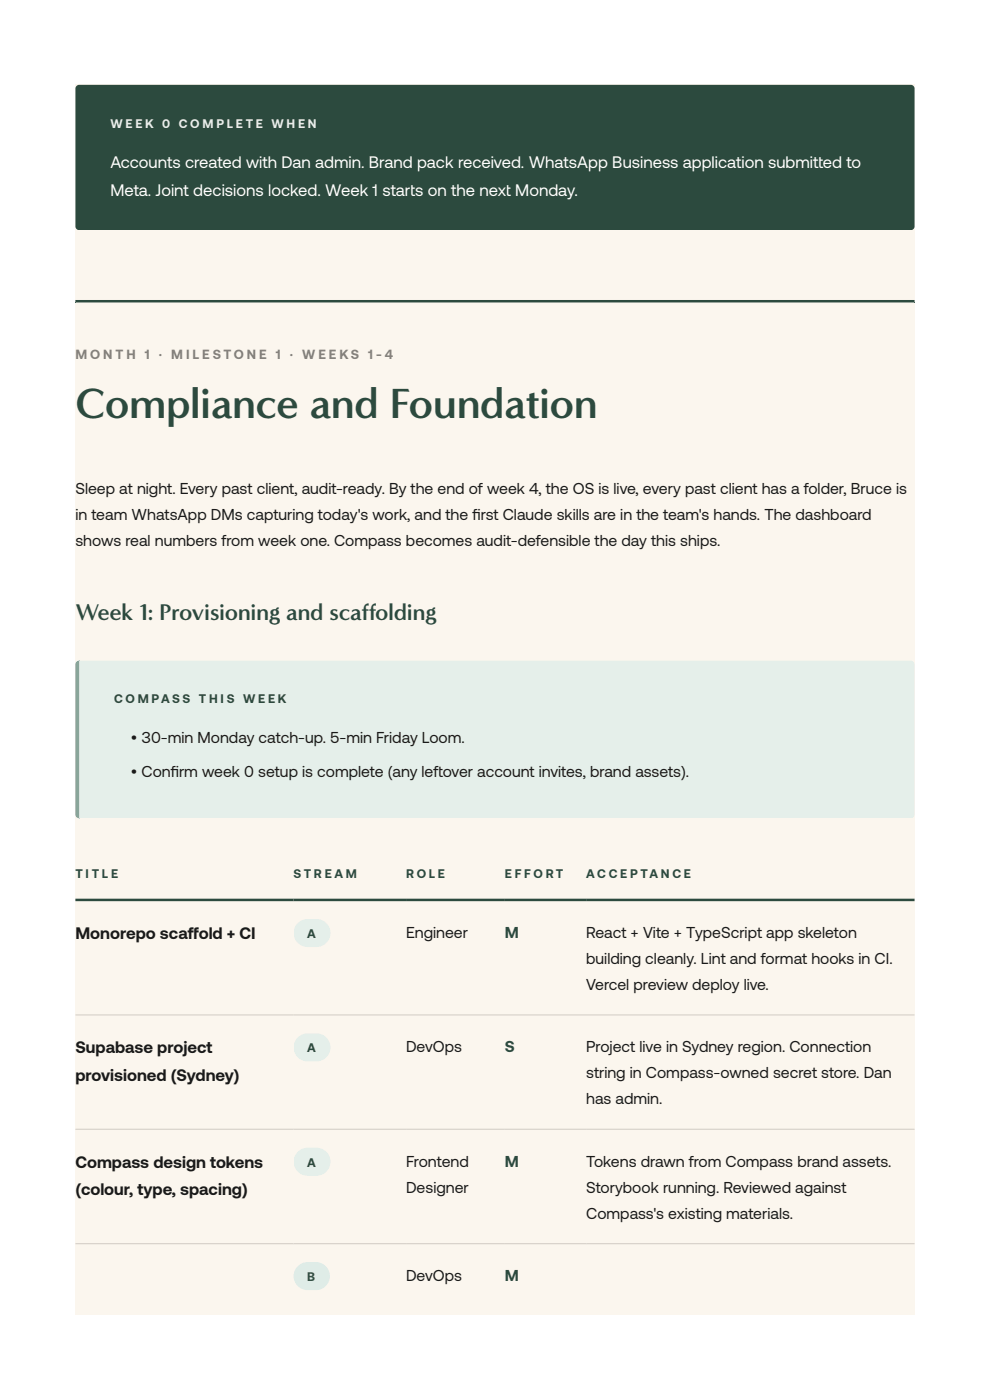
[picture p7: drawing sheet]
<svg xmlns="http://www.w3.org/2000/svg" width="210mm" height="297mm" viewBox="0 0 210 297" stroke-linecap="round" stroke-linejoin="round" font-family="sans-serif">
<defs><g id="words">
<text font-size="9.2" fill="#2c4a3e" x="16" y="88.6">Compliance and Foundation</text>
<text font-size="4.9" fill="#2c4a3e" x="16" y="131.4">Week 1: Provisioning and scaffolding</text>
<g font-size="3.5" fill="#fff">
<text x="23.4" y="35.7">Accounts created with Dan admin. Brand pack received. WhatsApp Business application submitted to</text>
<text x="23.4" y="41.5">Meta. Joint decisions locked. Week 1 starts on the next Monday.</text>
</g>
<g font-size="3.5" fill="#1a1a1a">
<text x="16" y="199.2">Monorepo scaffold + CI</text>
<text x="16" y="223.5">Supabase project</text>
<text x="16" y="229.3">provisioned (Sydney)</text>
<text x="16" y="247.7">Compass design tokens</text>
<text x="16" y="253.5">(colour, type, spacing)</text>
</g>
<g font-size="3.4" fill="#1a1a1a">
<text x="16" y="104.7">Sleep at night. Every past client, audit-ready. By the end of week 4, the OS is live, every past client has a folder, Bruce is</text>
<text x="16" y="110.2">in team WhatsApp DMs capturing today's work, and the f</text>
<text x="100.2" y="110.2">irst Claude skills are in the team's hands. The dashboard</text>
<text x="16" y="115.8">shows real numbers from week one. Compass becomes audit-defensible the day this ships.</text>
<text x="27.8" y="157.6">• 30-min Monday catch-up. 5-min Friday Loom.</text>
<text x="27.8" y="164.8">• Conf</text>
<text x="36.2" y="164.8">irm week 0 setup is complete (any leftover account invites, brand assets).</text>
<text x="86.1" y="199">Engineer</text>
<text x="124.3" y="199">React + Vite + TypeScript app skeleton</text>
<text x="124.3" y="204.5">building cleanly. Lint and format hooks in CI.</text>
<text x="124.3" y="210">Vercel preview deploy live.</text>
<text x="86.1" y="223.3">DevOps</text>
<text x="124.3" y="223.3">Project live in Sydney region. Connection</text>
<text x="124.3" y="228.8">string in Compass-owned secret store. Dan</text>
<text x="124.3" y="234.3">has admin.</text>
<text x="86.1" y="247.5">Frontend</text>
<text x="124.3" y="247.5">Tokens drawn from Compass brand assets.</text>
<text x="86.1" y="253">Designer</text>
<text x="124.3" y="253">Storybook running. Reviewed against</text>
<text x="124.3" y="258.6">Compass's existing materials.</text>
<text x="86.1" y="271.8">DevOps</text>
</g>
<g font-size="3.4" fill="#2c4a3e">
<text x="107.1" y="199">M</text>
<text x="107.1" y="223.3">S</text>
<text x="107.1" y="247.5">M</text>
<text x="107.1" y="271.8">M</text>
</g>
<text font-size="2.8" fill="#8b7e74" x="16" y="76.1">M O N T H 1 · M I L E S T O N E 1 · W E E K S 1 - 4</text>
<text font-size="2.6" fill="#fff" x="23.4" y="27.1">W E E K 0 C O M P L E T E W H E N</text>
<g font-size="2.6" fill="#2c4a3e">
<text x="24.2" y="149.2">C O M PA S S T H I S W E E K</text>
<text x="16" y="186.3">T I T L E</text>
<text x="62.3" y="186.3">S T R E A M</text>
<text x="86.1" y="186.3">R O L E</text>
<text x="107.1" y="186.3">E F F O R T</text>
<text x="124.3" y="186.3">A C C E P TA N C E</text>
<text x="65.2" y="199">A</text>
<text x="65.2" y="223.3">A</text>
<text x="65.2" y="247.5">A</text>
</g>
<text font-size="2.6" fill="#1f5d4f" x="65.2" y="271.8">B</text>
</g></defs>
<path d="M16 18h178v261h-178z" fill="#fbf6ee"/>
<path d="M16 18h178v30.8h-178z" fill="#2c4a3e"/>
<path d="M16 64.2h178zM16 63.6h178v.6h-178z" fill-rule="evenodd" fill="#2c4a3e"/>
<path d="M16 140.2h178v33.4h-178z" fill="#e5efea"/>
<path d="M16.8 140.2v33.4zM16.2 140.4l.6-.2v33.4a.8 .8 0 0 1-.8-.8v-31.8z" fill-rule="evenodd" fill="#7bae9e"/>
<path d="M16 215.3h178M16 239.6h178M16 263.8h178" fill="none" stroke="#d9d3cc" stroke-width=".26"/>
<path d="M16 190.9h178" fill="none" stroke="#2c4a3e" stroke-width=".53"/>
<g fill="#e5efea">
<path d="M62.3 195h7.8v5.9h-7.8z"/>
<path d="M62.3 219.2h7.8v6h-7.8z"/>
<path d="M62.3 243.5h7.8v5.9h-7.8z"/>
</g>
<path d="M62.3 267.7h7.7v6h-7.7z" fill="#ddebe6"/>
<use href="#words"/>
</svg>
